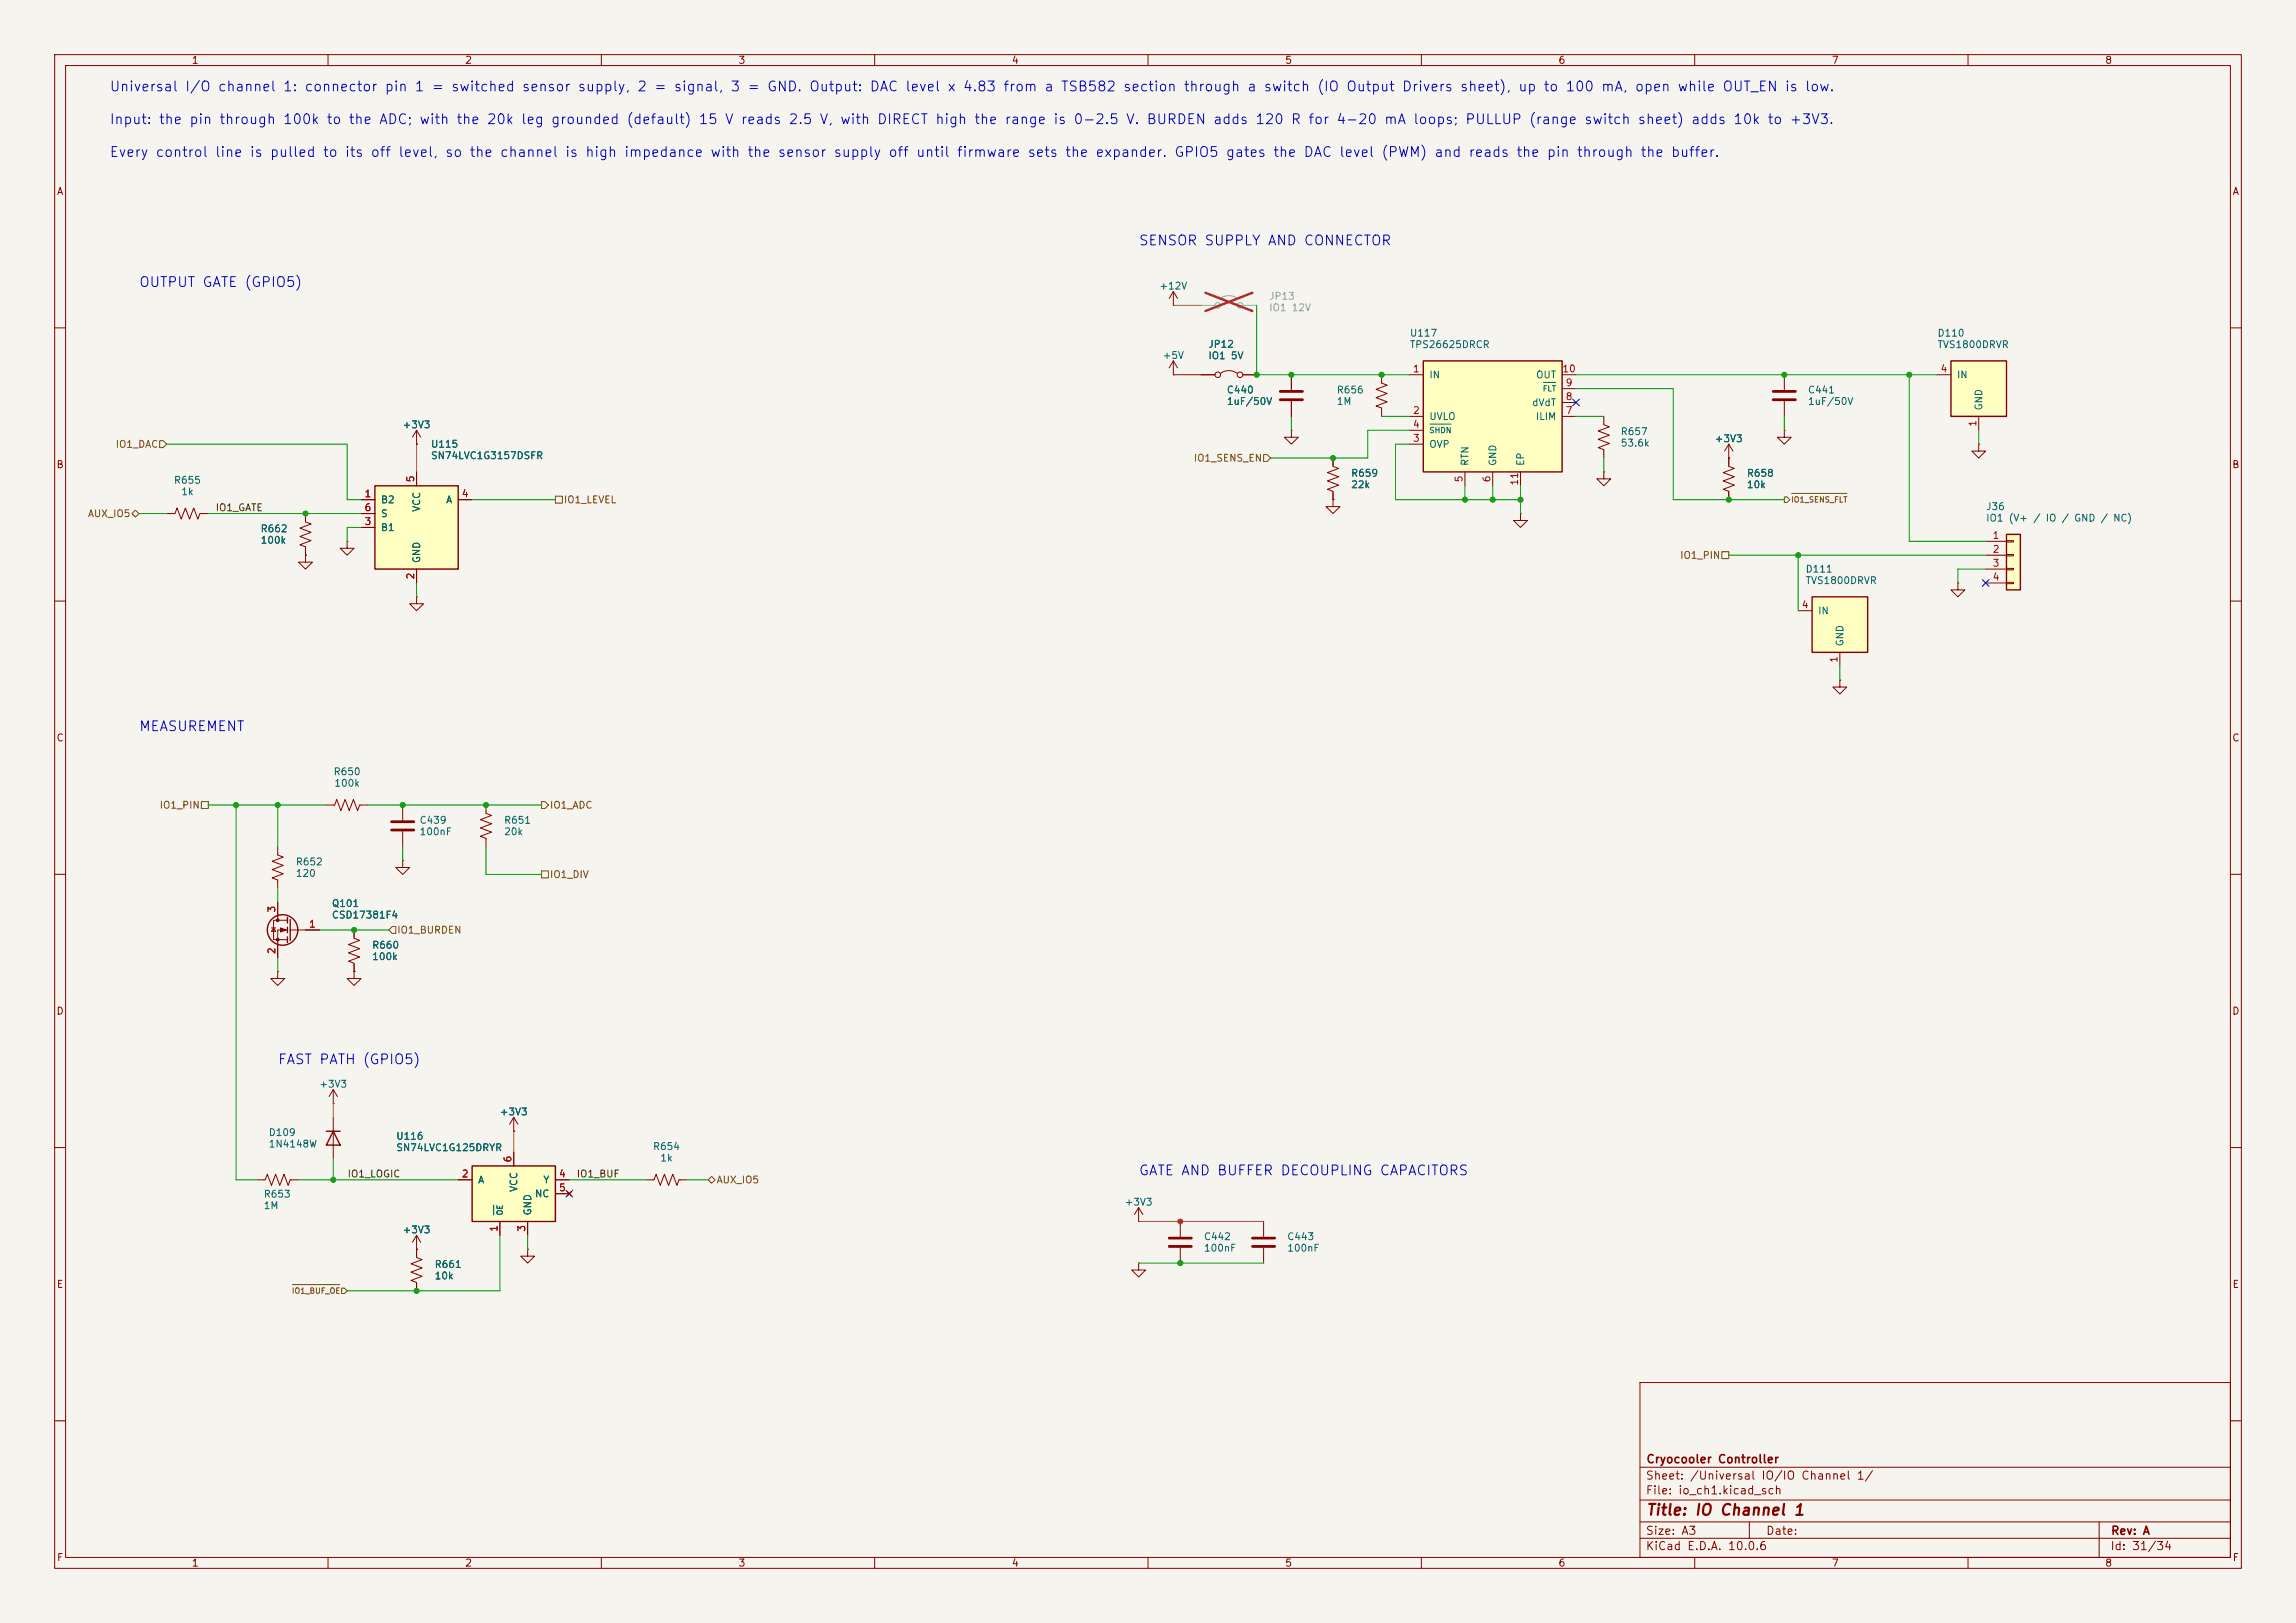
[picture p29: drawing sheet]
<svg xmlns="http://www.w3.org/2000/svg" width="420mm" height="297mm" viewBox="0 0 420 297" stroke-linecap="round" stroke-linejoin="round" font-family="sans-serif">
<defs><g id="words">
<text font-size="2" fill="#840000" x="301" y="277.8">Title: IO Channel 1</text>
<g font-size="1.8" fill="#0000c2">
<text x="19.9" y="17.2">Universal I/O channel 1: connector pin 1 = switched sensor supply, 2 = signal, 3 = GND. Output: DAC level x 4.83 from a TSB582 section through a switch (IO Output Drivers sheet), up to 100 mA, open while OUT_EN is low.</text>
<text x="19.9" y="23.2">Input: the pin through 100k to the ADC; with the 20k leg grounded (default) 15 V reads 2.5 V, with DIRECT high the range is 0-2.5 V. BURDEN adds 120 R for 4-20 mA loops; PULLUP (range switch sheet) adds 10k to +3V3.</text>
<text x="19.9" y="29.2">Every control line is pulled to its off level, so the channel is high impedance with the sensor supply off until firmware sets the expander. GPIO5 gates the DAC level (PWM) and reads the pin through the buffer.</text>
<text x="208.2" y="45.4">SENSOR SUPPLY AND CONNECTOR</text>
<text x="25.3" y="53">OUTPUT GATE (GPIO5)</text>
<text x="25.3" y="134.3">MEASUREMENT</text>
<text x="50.7" y="195.2">FAST PATH (GPIO5)</text>
<text x="208.2" y="215.5">GATE AND BUFFER DECOUPLING CAPACITORS</text>
</g>
<g font-size="1.5" fill="#840000">
<text x="301" y="268.1">Cryocooler Controller</text>
<text x="300.9" y="273.8">File: io_ch1.kicad_sch</text>
<text x="300.9" y="271.1">Sheet: /Universal IO/IO Channel 1/</text>
<text x="300.9" y="281.2">Size: A3</text>
<text x="322.9" y="281.2">Date:</text>
<text x="386" y="281.2">Rev: A</text>
<text x="300.9" y="284">KiCad E.D.A. 10.0.6</text>
<text x="385.9" y="284">Id: 31/34</text>
</g>
<g font-size="1.3" fill="#840000">
<text x="35" y="12">1</text>
<text x="85" y="12">2</text>
<text x="135" y="12">3</text>
<text x="185" y="12">4</text>
<text x="235" y="12">5</text>
<text x="285" y="12">6</text>
<text x="335" y="12">7</text>
<text x="385" y="12">8</text>
<text x="10.3" y="36">A</text>
<text x="408.3" y="36">A</text>
<text x="10.2" y="86">B</text>
<text x="408.2" y="86">B</text>
<text x="10.2" y="136">C</text>
<text x="408.2" y="136">C</text>
<text x="10.2" y="186">D</text>
<text x="408.2" y="186">D</text>
<text x="10.3" y="236">E</text>
<text x="408.3" y="236">E</text>
<text x="10.3" y="286">F</text>
<text x="35" y="287">1</text>
<text x="85" y="287">2</text>
<text x="135" y="287">3</text>
<text x="185" y="287">4</text>
<text x="235" y="287">5</text>
<text x="285" y="287">6</text>
<text x="335" y="287">7</text>
<text x="385" y="287">8</text>
<text x="408.3" y="286">F</text>
</g>
<g font-size="1.3" fill="#006464">
<text x="212" y="53.3">+12V</text>
<text x="212.6" y="66">+5V</text>
<text x="220.9" y="63.9">JP12</text>
<text x="257.8" y="61.9">U117</text>
<text x="257.8" y="64">TPS26625DRCR</text>
<text x="354.3" y="61.9">D110</text>
<text x="354.3" y="64">TVS1800DRVR</text>
<text x="220.9" y="66">IO1 5V</text>
<text x="261.3" y="69.5">IN</text>
<text x="280.9" y="69.5">OUT</text>
<text x="357.9" y="69.5">IN</text>
<text x="224.3" y="72.3">C440</text>
<text x="224.3" y="74.4">1uF/50V</text>
<text x="244.4" y="72.3">R656</text>
<text x="244.4" y="74.4">1M</text>
<text x="261.3" y="77.2">UVLO</text>
<text x="280.2" y="74.6">dVdT</text>
<text x="280.8" y="77.2">ILIM</text>
<text x="330.6" y="72.3">C441</text>
<text x="330.6" y="74.4">1uF/50V</text>
<text x="362.9" y="75.2" transform="rotate(-90 362.9 75.2)">GND</text>
<text x="73.5" y="78.7">+3V3</text>
<text x="78.7" y="82.2">U115</text>
<text x="261.3" y="82.2">OVP</text>
<text x="296.4" y="79.9">R657</text>
<text x="296.4" y="82">53.6k</text>
<text x="313.6" y="81.2">+3V3</text>
<text x="31.7" y="88.8">R655</text>
<text x="78.7" y="84.3">SN74LVC1G3157DSFR</text>
<text x="247" y="87.5">R659</text>
<text x="247" y="89.6">22k</text>
<text x="268.9" y="85.4" transform="rotate(-90 268.9 85.4)">RTN</text>
<text x="274" y="85.4" transform="rotate(-90 274 85.4)">GND</text>
<text x="279.1" y="85.4" transform="rotate(-90 279.1 85.4)">EP</text>
<text x="319.4" y="87.5">R658</text>
<text x="319.4" y="89.6">10k</text>
<text x="33" y="90.9">1k</text>
<text x="69.6" y="92.4">B2</text>
<text x="69.6" y="94.9">S</text>
<text x="77.2" y="93.8" transform="rotate(-90 77.2 93.8)">VCC</text>
<text x="81.5" y="92.4">A</text>
<text x="363.2" y="93.7">J36</text>
<text x="363.2" y="95.8">IO1 (V+ / IO / GND / NC)</text>
<text x="47.6" y="97.7">R662</text>
<text x="47.6" y="99.8">100k</text>
<text x="69.6" y="97.5">B1</text>
<text x="77.2" y="103.2" transform="rotate(-90 77.2 103.2)">GND</text>
<text x="330.2" y="105.1">D111</text>
<text x="330.2" y="107.2">TVS1800DRVR</text>
<text x="332.5" y="112.7">IN</text>
<text x="337.5" y="118.4" transform="rotate(-90 337.5 118.4)">GND</text>
<text x="60.9" y="142.2">R650</text>
<text x="61" y="144.3">100k</text>
<text x="76.6" y="151">C439</text>
<text x="76.6" y="153.1">100nF</text>
<text x="92.1" y="151">R651</text>
<text x="92.1" y="153.1">20k</text>
<text x="54" y="158.7">R652</text>
<text x="54" y="160.8">120</text>
<text x="60.6" y="166.3">Q101</text>
<text x="60.6" y="168.4">CSD17381F4</text>
<text x="68" y="173.9">R660</text>
<text x="68" y="176">100k</text>
<text x="58.3" y="199.3">+3V3</text>
<text x="49" y="208.2">D109</text>
<text x="72.4" y="208.9">U116</text>
<text x="91.3" y="204.4">+3V3</text>
<text x="49" y="210.3">1N4148W</text>
<text x="72.4" y="211">SN74LVC1G125DRYR</text>
<text x="119.3" y="210.7">R654</text>
<text x="120.7" y="212.8">1k</text>
<text x="48.1" y="219.5">R653</text>
<text x="48.1" y="221.6">1M</text>
<text x="87.3" y="216.9">A</text>
<text x="94.9" y="218.2" transform="rotate(-90 94.9 218.2)">VCC</text>
<text x="97.8" y="219.4">NC</text>
<text x="99.3" y="216.9">Y</text>
<text x="205.6" y="220.9">+3V3</text>
<text x="73.5" y="226">+3V3</text>
<text x="97.5" y="222.5" transform="rotate(-90 97.5 222.5)">GND</text>
<text x="220.1" y="227.2">C442</text>
<text x="235.4" y="227.2">C443</text>
<text x="79.4" y="232.3">R661</text>
<text x="220.1" y="229.3">100nF</text>
<text x="235.4" y="229.3">100nF</text>
<text x="79.4" y="234.4">10k</text>
</g>
<g font-size="1.3" fill="#939391">
<text x="232.1" y="55.2">JP13</text>
<text x="232.1" y="57.3">IO1 12V</text>
</g>
<g font-size="1.3" fill="#a90000">
<text x="258.3" y="68.4">1</text>
<text x="285.7" y="68.4">10</text>
<text x="286.3" y="71">9</text>
<text x="354.9" y="68.4">4</text>
<text x="258.3" y="76.1">2</text>
<text x="286.3" y="76.1">7</text>
<text x="286.3" y="73.5">8</text>
<text x="258.3" y="81.1">3</text>
<text x="258.3" y="78.6">4</text>
<text x="361.8" y="78.2" transform="rotate(-90 361.8 78.2)">1</text>
<text x="76.1" y="88.4" transform="rotate(-90 76.1 88.4)">5</text>
<text x="267.8" y="88.4" transform="rotate(-90 267.8 88.4)">5</text>
<text x="272.9" y="88.4" transform="rotate(-90 272.9 88.4)">6</text>
<text x="278" y="89" transform="rotate(-90 278 89)">11</text>
<text x="66.6" y="91.3">1</text>
<text x="66.6" y="93.8">6</text>
<text x="84.4" y="91.3">4</text>
<text x="66.6" y="96.4">3</text>
<text x="364.4" y="98.9">1</text>
<text x="364.4" y="101.5">2</text>
<text x="76.1" y="106.1" transform="rotate(-90 76.1 106.1)">2</text>
<text x="364.4" y="104">3</text>
<text x="364.4" y="106.5">4</text>
<text x="329.5" y="111.6">4</text>
<text x="336.4" y="121.4" transform="rotate(-90 336.4 121.4)">1</text>
<text x="50.7" y="167.1" transform="rotate(-90 50.7 167.1)">3</text>
<text x="56.4" y="170">1</text>
<text x="50.7" y="174.7" transform="rotate(-90 50.7 174.7)">2</text>
<text x="84.4" y="215.8">2</text>
<text x="93.8" y="212.8" transform="rotate(-90 93.8 212.8)">6</text>
<text x="102.1" y="215.8">4</text>
<text x="102.1" y="218.3">5</text>
<text x="91.3" y="225.5" transform="rotate(-90 91.3 225.5)">1</text>
<text x="96.4" y="225.5" transform="rotate(-90 96.4 225.5)">3</text>
</g>
<g font-size="1.3" fill="#725600">
<text x="21.1" y="82.2">IO1_DAC</text>
<text x="218.3" y="84.8">IO1_SENS_EN</text>
<text x="16" y="94.9">AUX_IO5</text>
<text x="103" y="92.4">IO1_LEVEL</text>
<text x="307.2" y="102.6">IO1_PIN</text>
<text x="29.1" y="148.3">IO1_PIN</text>
<text x="100.5" y="148.3">IO1_ADC</text>
<text x="100.5" y="161">IO1_DIV</text>
<text x="72.6" y="171.1">IO1_BURDEN</text>
<text x="131" y="216.9">AUX_IO5</text>
</g>
<g font-size="1.3" fill="#0f0f0f">
<text x="39.3" y="93.9">IO1_GATE</text>
<text x="63.5" y="215.8">IO1_LOGIC</text>
<text x="105.4" y="215.8">IO1_BUF</text>
</g>
<g font-size="1" fill="#006464">
<text x="282.1" y="71.9">FLT</text>
<text x="261.4" y="79.5">SHDN</text>
<text x="92.2" y="222.5" transform="rotate(-90 92.2 222.5)">OE</text>
</g>
<g font-size="1" fill="#725600">
<text x="327.5" y="92.2">IO1_SENS_FLT</text>
<text x="53.3" y="237">IO1_BUF_OE</text>
</g>
</g></defs>
<path d="M0 0h420v297h-420z" fill="#f5f4ef" stroke="#f5f4ef" stroke-width=".18"/>
<g fill="none" stroke="#840000" stroke-width=".18">
<path d="M10 10h400v277h-400zM12 12h396v273h-396zM60 10v2M110 10v2M160 10v2M210 10v2M260 10v2M310 10v2M360 10v2M10 60h2M252.7 68.6v1.5l1 .4-2 .7 2 .8-2 .8 2 .7-2 .8 1 .4v1.5M293.4 76.2v1.5l1 .4-2 .8 2 .7-2 .8 2 .8-2 .7 1 .4v1.5"/>
<path d="M326.4 78.7v1.3h1.3l-1.3 1.3-1.3-1.3h1.3M326.4 78.7h.1M408 60h2M30.5 94h1.5l.4-1 .7 2 .8-2 .8 2 .7-2 .8 2 .4-1h1.5M55.9 94v1.5l1 .4-2 .7 2 .8-2 .8 2 .7-2 .8 1 .4v1.5M63.5 99.1v1.2h1.3l-1.3 1.3-1.3-1.3h1.3M63.5 99.1h.1M243.8 91.4v1.3h1.3l-1.3 1.3-1.2-1.3h1.2M243.8 91.4h.1M243.8 83.8v1.5l1.1 .4-2.1 .8 2.1 .7-2.1 .8 2.1 .8-2.1 .7 1 .4v1.5M10 110h2M55.9 101.6v1.3h1.2l-1.2 1.2-1.3-1.2h1.3"/>
<path d="M55.9 101.6h.1M408 110h2M10 160h2M50.8 154.9v1.6l1 .3-2 .8 2 .8-2 .7 2 .8-2 .8 1 .3v1.6M59.7 147.3h1.5l.4-1 .8 2 .7-2 .8 2 .7-2 .8 2 .4-1h1.5M73.7 157.5v1.3h1.2l-1.2 1.2-1.3-1.2h1.3M73.7 157.5h.1M73.7 147.3v2.8M73.7 152.1v2.8M88.9 147.3v1.5l1 .4-2 .8 2 .7-2 .8 2 .8-2 .7 1 .4v1.5M408 160h2M50.8 177.8v1.3h1.3l-1.3 1.2-1.3-1.2h1.3"/>
<path d="M50.8 177.8h.1M64.8 170.2v1.5l1 .4-2 .7 2 .8-2 .8 2 .7-2 .8 1 .4v1.5M64.8 177.8v1.3h1.2l-1.2 1.2-1.3-1.2h1.3M64.8 177.8h.1M61 199.4l-.8 1.3M61 199.4l.7 1.3M61 199.4v2.5M10 210h2M61 201.9h.1M94 207h.1M94 204.5l-.8 1.2M94 204.5l.7 1.2"/>
<path d="M94 204.5v2.5M408 210h2M208.3 223.5h.1M208.3 231.1v1.3h1.2l-1.2 1.3-1.3-1.3h1.3M208.3 231.1h.1M208.3 221l-.8 1.2M208.3 221l.7 1.2M208.3 221v2.5M215.9 223.5v2.8M215.9 228.3v2.8M231.1 223.5v2.8M231.1 228.3v2.8"/>
<path d="M300 253h108v32h-108zM10 260h2M300 278.5h108M300 274.5h108M300 268.5h108M320 278.5v3M384 278.5v6.5M408 260h2M60 285v2M110 285v2M160 285v2M210 285v2"/>
<path d="M260 285v2M300 281.5h108M310 285v2M360 285v2"/>
</g>
<path d="M71.6 150.4h4.1M71.6 151.9h4.1M213.9 226.6h4M213.9 228.1h4M229.1 226.6h4.1M229.1 228.1h4.1" fill="none" stroke="#840000" stroke-width=".51"/>
<path d="M68.6 88.9h15.2v15.2h-15.2z" fill="#ffffc2"/>
<path d="M68.6 88.9h15.2v15.2h-15.2z" fill="none" stroke="#840000" stroke-width=".25"/>
<g fill="none" stroke="#840000" stroke-width=".18">
<path d="M214.6 55.9h.1M214.6 53.3l-.7 1.3M214.6 53.3l.8 1.3M214.6 53.3v2.6M76.2 78.7v2.6M76.2 78.7l-.8 1.3M76.2 78.7l.8 1.3M214.6 68.6h.1M214.6 66v2.6M214.6 66l-.7 1.3M214.6 66l.8 1.3M219.7 68.6h2.5"/>
<path d="M223.3 68.3a2.54 2.54 0 0 1 3 0M227.3 68.6h2.6M66 91.4h2.6M66 96.5h2.6M66 94h2.6M76.2 81.3h.1M76.2 86.4v2.5M83.8 91.4h2.6M76.2 109.2v1.3h1.3l-1.3 1.3-1.3-1.3h1.3M76.2 109.2h.1M76.2 104.1v2.6"/>
<circle cx="222.8" cy="68.6" r=".51"/>
<circle cx="226.8" cy="68.6" r=".51"/>
</g>
<g fill="none" stroke="#9c9b98" stroke-width=".18">
<path d="M219.7 55.9h2.5M223.3 54.6a2.54 2.54 0 0 1 3 0M227.3 55.9h2.6"/>
<circle cx="222.8" cy="55.9" r=".51"/>
<circle cx="226.8" cy="55.9" r=".51"/>
</g>
<path d="M220.5 53.6l8.6 3.3M229.1 53.6l-8.6 3.3" fill="none" stroke="#e12e31" stroke-width=".46"/>
<path d="M260.3 66h25.4v20.4h-25.4z" fill="#ffffc2"/>
<g fill="none" stroke="#840000" stroke-width=".25">
<path d="M260.3 66h25.4v20.4h-25.4zM52.6 167.9v1M52.6 169.7v1M52.6 171.5v1M53.1 168.3v3.8"/>
<circle cx="51.7" cy="170.2" r="2.79"/>
</g>
<g fill="none" stroke="#840000" stroke-width=".18">
<path d="M236.2 78.7v1.3h1.3l-1.3 1.3-1.3-1.3h1.3M236.2 78.7h.1M236.2 68.6v2.8M236.2 73.4v2.8M257.8 68.6h2.5M257.8 76.2h2.5M257.8 78.7h2.5M285.7 68.6h2.6M285.7 76.2h2.6M285.7 73.7h2.6M285.7 71.1h2.6M257.8 81.3h2.5"/>
<path d="M268 86.4v2.5M273 86.4v2.5M278.1 94v1.3h1.3l-1.3 1.2-1.2-1.2h1.2M278.1 94h.1M278.1 86.4v2.5M49.7 169.8h.7M50 169.8l.4 .6h-.7zM50.8 165.1v3.3M52.6 168.4h-2.6v3.6h2.6M52.6 170.2h-1.8v5.1M53.1 170.2h5.3"/>
</g>
<path d="M261.6 77.6h3.8M282.3 70h2.2" fill="none" stroke="#006464" stroke-width=".18"/>
<path d="M234.2 71.6h4.1M234.2 73.2h4.1" fill="none" stroke="#840000" stroke-width=".51"/>
<g fill="#840000" stroke="#840000" stroke-width=".18">
<path d="M51.3 169.8l1 .4-1 .4z"/>
<circle cx="50.8" cy="168.4" r=".25"/>
<circle cx="50.8" cy="172" r=".25"/>
</g>
<path d="M86.4 213.4h15.2v10.1h-15.2z" fill="#ffffc2"/>
<path d="M86.4 213.4h15.2v10.1h-15.2z" fill="none" stroke="#840000" stroke-width=".25"/>
<g fill="none" stroke="#840000" stroke-width=".18">
<path d="M83.8 215.9h2.6M94 210.8v2.6M101.6 215.9h2.5M101.6 218.4h2.5M103.8 218.1l.7 .7M104.5 218.1l-.7 .7M76.2 226.1v4l1 .4-2 .8 2 .7-2 .8 2 .8-2 .7 1 .4v1.5M76.2 228.6h.1M76.2 226.1l-.8 1.2M76.2 226.1l.8 1.2M91.4 223.5v2.6M96.5 228.6v1.3h1.3l-1.3 1.2-1.3-1.2h1.3"/>
<path d="M96.5 228.6h.1M96.5 223.5v2.6"/>
</g>
<path d="M90.3 220.6v1.7" fill="none" stroke="#006464" stroke-width=".18"/>
<path d="M331.5 109.2h10.1v10.2h-10.1z" fill="#ffffc2"/>
<path d="M331.5 109.2h10.1v10.2h-10.1z" fill="none" stroke="#840000" stroke-width=".25"/>
<path d="M316.2 83.8h.1M316.2 81.3v4l1 .4-2 .8 2 .7-2 .8 2 .8-2 .7 1 .4v1.5M316.2 81.3l-.7 1.3M316.2 81.3l.8 1.3M328.9 111.8h2.6M336.5 119.4v2.5M358.1 106.7v1.3h1.3l-1.3 1.2-1.2-1.2h1.2M358.1 106.7h.1M336.5 124.5v1.2h1.3l-1.3 1.3-1.2-1.3h1.2M336.5 124.5h.1M47 215.9h1.5l.4-1 .8 2 .7-2 .8 2 .7-2 .8 2 .4-1h1.5" fill="none" stroke="#840000" stroke-width=".18"/>
<path d="M356.9 66h10.1v10.2h-10.1z" fill="#ffffc2"/>
<path d="M356.9 66h10.1v10.2h-10.1zM59.7 207h2.5M61 207l1.2 2.6h-2.5z" fill="none" stroke="#840000" stroke-width=".25"/>
<path d="M354.3 68.6h2.6M361.9 76.2v2.5M361.9 81.3v1.3h1.3l-1.3 1.2-1.2-1.2h1.2M361.9 81.3h.1M61 204.5v7.6M118.1 215.9h1.5l.4-1 .8 2 .7-2 .8 2 .8-2 .7 2 .4-1h1.5" fill="none" stroke="#840000" stroke-width=".18"/>
<path d="M367 97.8h2.6v10.2h-2.6z" fill="#ffffc2"/>
<path d="M367 97.8h2.6v10.2h-2.6z" fill="none" stroke="#840000" stroke-width=".25"/>
<g fill="none" stroke="#840000" stroke-width=".18">
<path d="M219.7 68.6h2.5M227.3 68.6h2.6M236.2 68.6v2.8M236.2 73.4v2.8M326.4 68.6v2.8M326.4 73.4v2.8M55.9 94v1.3M66 91.4h2.6M66 96.5h2.6M66 94h2.6M76.2 81.3h.1M76.2 86.4v2.5"/>
<path d="M83.8 91.4h2.6M243.8 91.4h.1M243.8 83.8v1.3M243.8 90.2v1.2M293.4 86.4v1.2h1.2l-1.2 1.3-1.3-1.3h1.3M293.4 86.4h.1M316.2 83.8h.1M316.2 83.8v1.3M316.2 90.2v1.2M363.2 99.1h3.8M367 98.9h1.3v.3h-1.3zM55.9 101.6h.1"/>
<path d="M55.9 100.3v1.3M76.2 104.1v2.6M363.2 101.6h3.8M363.2 104.1h3.8M363.2 106.7h3.8M367 101.5h1.3v.2h-1.3zM367 104h1.3v.3h-1.3zM367 106.6h1.3v.2h-1.3zM50.8 165.1v2.5M50.8 172.7v2.6M55.9 170.2h2.5M64.8 177.8h.1"/>
<path d="M64.8 170.2v1.3M64.8 176.5v1.3M83.8 215.9h2.6M94 207h.1M94 210.8v2.6M101.6 215.9h2.5M101.6 218.4h2.5M103.8 218.1l.7 .7M104.5 218.1l-.7 .7M76.2 228.6h.1M76.2 228.6v1.3M76.2 234.9v1.3"/>
<path d="M91.4 223.5v2.6M96.5 223.5v2.6"/>
</g>
<path d="M324.4 71.6h4M324.4 73.2h4" fill="none" stroke="#840000" stroke-width=".51"/>
<g fill="none" stroke="#725600" stroke-width=".18">
<path d="M24.1 94l.7-.7 .6 .7-.6 .6zM29.2 80.6h.6l.7 .7-.7 .6h-.6zM101.6 90.8h1.3v1.3h-1.3zM231.1 83.2h.7l.6 .6-.6 .7h-.7zM326.4 90.9h.5l.5 .5-.5 .5h-.5zM327.7 90.3h10.1M315 101h1.2v1.2h-1.2zM36.8 146.7h1.3v1.3h-1.3zM99.1 159.4h1.2v1.3h-1.2zM99.1 146.7h.6l.6 .6-.6 .7h-.6zM71.1 170.2l.7-.7h.6v1.3h-.6zM129.5 215.9l.7-.6 .6 .6-.6 .6z"/>
<path d="M53.5 235.1h8.6M62.5 235.7h.5l.5 .5-.5 .5h-.5z"/>
</g>
<g fill="none" stroke="#009600" stroke-width=".18">
<path d="M229.9 55.9v12.7h27.9M236.2 76.2v2.5M252.7 76.2h5.1M257.8 78.7h-7.6v5.1h-17.8M288.3 68.6h66M288.3 71.1h17.8v20.3h20.3M288.3 76.2h5.1M326.4 76.2v2.5M349.2 68.6v30.5h14M361.9 78.7v2.6M25.4 94h5.1M30.5 81.3h33v10.1h2.5"/>
<path d="M38.1 94h27.9M66 96.5h-2.5v2.6M86.4 91.4h15.2M257.8 81.3h-2.5v10.1h22.8M268 88.9v2.5M273 88.9v2.5M278.1 88.9v5.1M293.4 83.8v2.6M76.2 106.7v2.5M316.2 101.6h47M328.9 101.6v10.2M363.2 104.1h-5.1v2.6"/>
<path d="M336.5 121.9v2.6M38.1 147.3h21.6M43.2 147.3v68.6h3.8M50.8 147.3v7.6M67.3 147.3h31.8M73.7 154.9v2.6M88.9 154.9v5.1h10.2M50.8 162.6v2.5M50.8 175.3v2.5M58.4 170.2h12.7M54.6 215.9h29.2M61 212.1v3.8"/>
<path d="M104.1 215.9h14M125.7 215.9h3.8M91.4 226.1v10.1h-27.9M96.5 226.1v2.5M208.3 231.1h22.8"/>
</g>
<path d="M76.2 81.3v5.1M61 201.9v2.6M94 207v3.8M208.3 223.5h22.8" fill="none" stroke="#d76e00" stroke-width=".18"/>
<path d="M214.6 68.6h5.1" fill="none" stroke="#c80000" stroke-width=".18"/>
<path d="M214.6 55.9h5.1" fill="none" stroke="#af8c00" stroke-width=".18"/>
<path d="M287.7 73.1l1.2 1.2M288.9 73.1l-1.2 1.2M362.6 106.1l1.2 1.2M363.8 106.1l-1.2 1.2M103.5 217.8l1.2 1.2M104.7 217.8l-1.2 1.2" fill="none" stroke="#000084" stroke-width=".18"/>
<path d="M90.3 220.6v1.7" fill="none" stroke="#006464" stroke-width=".18"/>
<g fill="#009600" stroke="#009600" stroke-width=".18">
<circle cx="229.9" cy="68.6" r=".46"/>
<circle cx="252.7" cy="68.6" r=".46"/>
<circle cx="268" cy="91.4" r=".46"/>
<circle cx="278.1" cy="91.4" r=".46"/>
<circle cx="273" cy="91.4" r=".46"/>
<circle cx="243.8" cy="83.8" r=".46"/>
<circle cx="215.9" cy="231.1" r=".46"/>
<circle cx="236.2" cy="68.6" r=".46"/>
<circle cx="76.2" cy="236.2" r=".46"/>
<circle cx="61" cy="215.9" r=".46"/>
<circle cx="316.2" cy="91.4" r=".46"/>
<circle cx="326.4" cy="68.6" r=".46"/>
<circle cx="349.2" cy="68.6" r=".46"/>
<circle cx="328.9" cy="101.6" r=".46"/>
<circle cx="50.8" cy="147.3" r=".46"/>
<circle cx="43.2" cy="147.3" r=".46"/>
<circle cx="73.7" cy="147.3" r=".46"/>
<circle cx="88.9" cy="147.3" r=".46"/>
<circle cx="55.9" cy="94" r=".46"/>
<circle cx="64.8" cy="170.2" r=".46"/>
</g>
<circle cx="215.9" cy="223.5" r=".46" fill="#d76e00" stroke="#d76e00" stroke-width=".18"/>
<use href="#words"/>
</svg>
